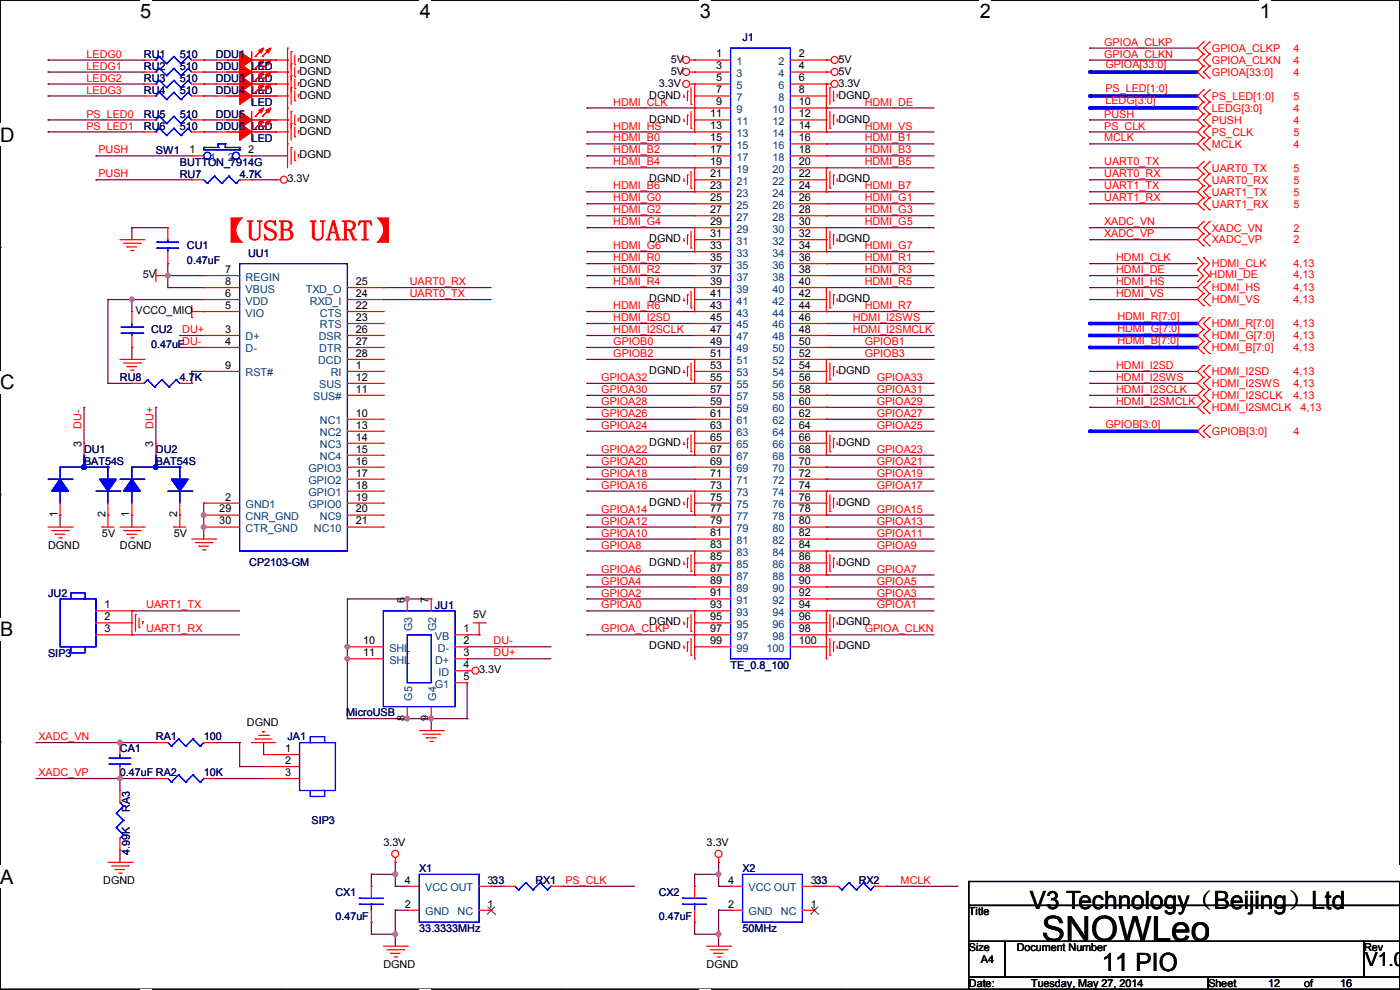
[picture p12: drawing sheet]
<svg xmlns="http://www.w3.org/2000/svg" width="297mm" height="210mm" viewBox="0 0 297 210" stroke-linecap="round" stroke-linejoin="round" font-family="sans-serif">
<defs><g id="words">
<text font-size="7.4" x="221" y="199.7">SNOWLeo</text>
<text font-size="6.1" fill="#f00" x="45.8" y="51">【USB UART】</text>
<g font-size="5.3">
<text x="218.5" y="192.8">V3 Technology（Beijing）Ltd</text>
<text x="233.7" y="206">11 PIO</text>
</g>
<g font-size="4.2">
<text x="29.7" y="3.9">5</text>
<text x="89.1" y="3.9">4</text>
<text x="148.5" y="3.9">3</text>
<text x="207.9" y="3.9">2</text>
<text x="267.3" y="3.9">1</text>
<text x="0" y="30.1">D</text>
<text x="0" y="82.5">C</text>
<text x="0" y="135">B</text>
<text x="0" y="187.4">A</text>
<text x="297" y="187.4">A</text>
</g>
<text font-size="4.1" x="289.6" y="204.9">V1.0</text>
<g font-size="2.3" fill="#000080">
<text x="157.5" y="8.7">J1</text>
<text x="30.5" y="17.4">RU3</text>
<text x="30.5" y="12.3">RU1</text>
<text x="30.5" y="14.8">RU2</text>
<text x="38.1" y="17.4">510</text>
<text x="38.1" y="12.3">510</text>
<text x="38.1" y="14.8">510</text>
<text x="45.8" y="14.8">DDU2</text>
<text x="45.8" y="17.4">DDU3</text>
<text x="45.8" y="12.3">DDU1</text>
<text x="53.4" y="17.4">LED</text>
<text x="53.4" y="14.8">LED</text>
<text x="30.5" y="19.9">RU4</text>
<text x="38.1" y="19.9">510</text>
<text x="45.8" y="19.9">DDU4</text>
<text x="53.4" y="19.9">LED</text>
<text x="53.4" y="22.4">LED</text>
<text x="30.5" y="27.5">RU6</text>
<text x="30.5" y="25">RU5</text>
<text x="38.1" y="27.5">510</text>
<text x="38.1" y="25">510</text>
<text x="45.8" y="25">DDU5</text>
<text x="45.8" y="27.5">DDU6</text>
<text x="53.4" y="27.5">LED</text>
<text x="33.1" y="32.6">SW1</text>
<text x="38.1" y="35.1">BUTTON_7914G</text>
<text x="53.4" y="30.1">LED</text>
<text x="38.1" y="37.7">RU7</text>
<text x="50.8" y="37.7">4.7K</text>
<text x="39.7" y="52.9">CU1</text>
<text x="39.7" y="56">0.47uF</text>
<text x="52.6" y="54.4">UU1</text>
<text x="32" y="70.7">CU2</text>
<text x="32" y="73.7">0.47uFDU-</text>
<text x="25.4" y="80.9">RU8</text>
<text x="38.1" y="80.9">4.7K</text>
<text x="17.8" y="96.1">DU1</text>
<text x="17.8" y="98.6">BAT54S</text>
<text x="33.1" y="96.1">DU2</text>
<text x="33.1" y="98.6">BAT54S</text>
<text x="52.9" y="120">CP2103-GM</text>
<text x="10.2" y="126.6">JU2</text>
<text x="92.2" y="129.1">JU1</text>
<text x="10.2" y="139.3">SIP3</text>
<text x="155" y="141.8">TE_0.8_100</text>
<text x="73.5" y="152">MicroUSB</text>
<text x="25.4" y="159.6">CA1</text>
<text x="33.1" y="157.1">RA1</text>
<text x="43.2" y="157.1">100</text>
<text x="61" y="157.1">JA1</text>
<text x="25.4" y="164.7">0.47uF RA2</text>
<text x="43.2" y="164.7">10K</text>
<text x="27.6" y="172.3" transform="rotate(-90 27.6 172.3)">RA3</text>
<text x="66.1" y="174.8">SIP3</text>
<text x="27.6" y="181.4" transform="rotate(-90 27.6 181.4)">4.99K</text>
<text x="88.9" y="185">X1</text>
<text x="157.5" y="185">X2</text>
<text x="71.2" y="190.1">CX1</text>
<text x="113.6" y="187.5">RX1</text>
<text x="139.8" y="190.1">CX2</text>
<text x="182.2" y="187.5">RX2</text>
<text x="71.2" y="195.2">0.47uF</text>
<text x="88.9" y="197.7">33.3333MHz</text>
<text x="139.8" y="195.2">0.47uF</text>
<text x="157.5" y="197.7">50MHz</text>
</g>
<g font-size="2.3" fill="#f00">
<text x="234.2" y="9.7">GPIOA_CLKP</text>
<text x="257.1" y="11">GPIOA_CLKP</text>
<text x="274.4" y="11">4</text>
<text x="18.3" y="17.3">LEDG2</text>
<text x="18.3" y="14.8">LEDG1</text>
<text x="18.3" y="12.2">LEDG0</text>
<text x="234.2" y="12.2">GPIOA_CLKN</text>
<text x="234.5" y="14.5">GPIOA[33:0]</text>
<text x="257.1" y="16.1">GPIOA[33:0]</text>
<text x="257.1" y="13.5">GPIOA_CLKN</text>
<text x="274.4" y="16.1">4</text>
<text x="274.4" y="13.5">4</text>
<text x="18.3" y="19.9">LEDG3</text>
<text x="130.1" y="22.4">HDMI_CLK</text>
<text x="183.4" y="22.4">HDMI_DE</text>
<text x="234.5" y="19.6">PS_LED[1:0]</text>
<text x="234.5" y="22.1">LEDG[3:0]</text>
<text x="257.1" y="21.2">PS_LED[1:0]</text>
<text x="257.1" y="23.7">LEDG[3:0]</text>
<text x="274.4" y="21.2">5</text>
<text x="274.4" y="23.7">4</text>
<text x="18.3" y="24.9">PS_LED0</text>
<text x="18.3" y="27.5">PS_LED1</text>
<text x="130.1" y="27.5">HDMI_HS</text>
<text x="183.4" y="27.5">HDMI_VS</text>
<text x="234.2" y="24.9">PUSH</text>
<text x="234.2" y="27.5">PS_CLK</text>
<text x="257.1" y="26.2">PUSH</text>
<text x="257.1" y="28.8">PS_CLK</text>
<text x="274.4" y="26.2">4</text>
<text x="274.4" y="28.8">5</text>
<text x="20.9" y="32.6">PUSH</text>
<text x="130.1" y="35.1">HDMI_B4</text>
<text x="130.1" y="32.6">HDMI_B2</text>
<text x="130.1" y="30">HDMI_B0</text>
<text x="183.4" y="30">HDMI_B1</text>
<text x="183.4" y="32.6">HDMI_B3</text>
<text x="183.4" y="35.1">HDMI_B5</text>
<text x="234.2" y="35.1">UART0_TX</text>
<text x="234.2" y="30">MCLK</text>
<text x="257.1" y="31.3">MCLK</text>
<text x="274.4" y="31.3">4</text>
<text x="20.9" y="37.6">PUSH</text>
<text x="130.1" y="40.2">HDMI_B6</text>
<text x="183.4" y="40.2">HDMI_B7</text>
<text x="234.2" y="37.6">UART0_RX</text>
<text x="234.2" y="40.2">UART1_TX</text>
<text x="257.1" y="38.9">UART0_RX</text>
<text x="257.1" y="36.4">UART0_TX</text>
<text x="257.1" y="41.5">UART1_TX</text>
<text x="274.4" y="38.9">5</text>
<text x="274.4" y="36.4">5</text>
<text x="274.4" y="41.5">5</text>
<text x="130.1" y="42.7">HDMI_G0</text>
<text x="130.1" y="45.3">HDMI_G2</text>
<text x="130.1" y="47.8">HDMI_G4</text>
<text x="183.4" y="42.7">HDMI_G1</text>
<text x="183.4" y="45.3">HDMI_G3</text>
<text x="183.4" y="47.8">HDMI_G5</text>
<text x="234.2" y="47.8">XADC_VN</text>
<text x="234.2" y="42.7">UART1_RX</text>
<text x="257.1" y="44">UART1_RX</text>
<text x="274.4" y="44">5</text>
<text x="130.1" y="52.9">HDMI_G6</text>
<text x="183.4" y="52.9">HDMI_G7</text>
<text x="234.2" y="50.3">XADC_VP</text>
<text x="257.1" y="49.1">XADC_VN</text>
<text x="257.1" y="51.6">XADC_VP</text>
<text x="274.4" y="49.1">2</text>
<text x="274.4" y="51.6">2</text>
<text x="130.1" y="55.4">HDMI_R0</text>
<text x="130.1" y="58">HDMI_R2</text>
<text x="183.4" y="55.4">HDMI_R1</text>
<text x="183.4" y="58">HDMI_R3</text>
<text x="236.8" y="55.4">HDMI_CLK</text>
<text x="236.8" y="58">HDMI_DE</text>
<text x="256.6" y="59">HDMI_DE</text>
<text x="257.1" y="56.7">HDMI_CLK</text>
<text x="274.4" y="56.7">4,13</text>
<text x="274.4" y="59">4,13</text>
<text x="86.9" y="60.5">UART0_RX</text>
<text x="86.9" y="63">UART0_TX</text>
<text x="130.1" y="65.6">HDMI_R6</text>
<text x="130.1" y="60.5">HDMI_R4</text>
<text x="183.4" y="60.5">HDMI_R5</text>
<text x="183.4" y="65.6">HDMI_R7</text>
<text x="236.8" y="63">HDMI_VS</text>
<text x="236.8" y="60.5">HDMI_HS</text>
<text x="257.1" y="64.3">HDMI_VS</text>
<text x="257.1" y="61.8">HDMI_HS</text>
<text x="274.4" y="64.3">4,13</text>
<text x="274.4" y="61.8">4,13</text>
<text x="38.7" y="70.7">DU+</text>
<text x="130.1" y="70.7">HDMI_I2SCLK</text>
<text x="130.1" y="68.1">HDMI_I2SD</text>
<text x="180.9" y="68.1">HDMI_I2SWS</text>
<text x="180.9" y="70.7">HDMI_I2SMCLK</text>
<text x="237" y="70.4">HDMI_G[7:0]</text>
<text x="237" y="67.9">HDMI_R[7:0]</text>
<text x="257.1" y="69.4">HDMI_R[7:0]</text>
<text x="257.1" y="72">HDMI_G[7:0]</text>
<text x="274.4" y="69.4">4,13</text>
<text x="274.4" y="72">4,13</text>
<text x="130.1" y="73.2">GPIOB0</text>
<text x="130.1" y="75.7">GPIOB2</text>
<text x="183.4" y="75.7">GPIOB3</text>
<text x="183.4" y="73.2">GPIOB1</text>
<text x="237" y="72.9">HDMI_B[7:0]</text>
<text x="257.1" y="74.5">HDMI_B[7:0]</text>
<text x="274.4" y="74.5">4,13</text>
<text x="127.6" y="83.4">GPIOA30</text>
<text x="127.6" y="80.8">GPIOA32</text>
<text x="186" y="83.4">GPIOA31</text>
<text x="186" y="80.8">GPIOA33</text>
<text x="236.8" y="78.3">HDMI_I2SD</text>
<text x="236.8" y="80.8">HDMI_I2SWS</text>
<text x="236.8" y="83.4">HDMI_I2SCLK</text>
<text x="257.1" y="82.1">HDMI_I2SWS</text>
<text x="257.1" y="79.6">HDMI_I2SD</text>
<text x="274.4" y="82.1">4,13</text>
<text x="274.4" y="79.6">4,13</text>
<text x="127.6" y="88.4">GPIOA26</text>
<text x="127.6" y="85.9">GPIOA28</text>
<text x="186" y="85.9">GPIOA29</text>
<text x="186" y="88.4">GPIOA27</text>
<text x="236.8" y="85.9">HDMI_I2SMCLK</text>
<text x="257.1" y="84.7">HDMI_I2SCLK</text>
<text x="257.1" y="87.2">HDMI_I2SMCLK</text>
<text x="274.4" y="84.7">4,13</text>
<text x="275.9" y="87.2">4,13</text>
<text x="17.3" y="91" transform="rotate(-90 17.3 91)">DU-</text>
<text x="32.6" y="91" transform="rotate(-90 32.6 91)">DU+</text>
<text x="127.6" y="91">GPIOA24</text>
<text x="186" y="91">GPIOA25</text>
<text x="234.5" y="90.7">GPIOB[3:0]</text>
<text x="257.1" y="92.3">GPIOB[3:0]</text>
<text x="274.4" y="92.3">4</text>
<text x="127.6" y="96.1">GPIOA22</text>
<text x="127.6" y="101.1">GPIOA18</text>
<text x="127.6" y="98.6">GPIOA20</text>
<text x="186" y="98.6">GPIOA21</text>
<text x="186" y="101.1">GPIOA19</text>
<text x="186" y="96.1">GPIOA23</text>
<text x="127.6" y="103.7">GPIOA16</text>
<text x="186" y="103.7">GPIOA17</text>
<text x="127.6" y="113.8">GPIOA10</text>
<text x="127.6" y="111.3">GPIOA12</text>
<text x="127.6" y="108.8">GPIOA14</text>
<text x="186" y="111.3">GPIOA13</text>
<text x="186" y="113.8">GPIOA11</text>
<text x="186" y="108.8">GPIOA15</text>
<text x="127.6" y="116.4">GPIOA8</text>
<text x="186" y="116.4">GPIOA9</text>
<text x="127.6" y="124">GPIOA4</text>
<text x="127.6" y="121.5">GPIOA6</text>
<text x="186" y="121.5">GPIOA7</text>
<text x="186" y="124">GPIOA5</text>
<text x="31" y="129.1">UART1_TX</text>
<text x="127.6" y="129.1">GPIOA0</text>
<text x="127.6" y="126.5">GPIOA2</text>
<text x="186" y="129.1">GPIOA1</text>
<text x="186" y="126.5">GPIOA3</text>
<text x="31" y="134.2">UART1_RX</text>
<text x="104.7" y="136.7">DU-</text>
<text x="127.6" y="134.2">GPIOA_CLKP</text>
<text x="183.4" y="134.2">GPIOA_CLKN</text>
<text x="104.7" y="139.2">DU+</text>
<text x="8.2" y="157">XADC_VN</text>
<text x="8.2" y="164.6">XADC_VP</text>
<text x="119.9" y="187.5">PS_CLK</text>
<text x="191.1" y="187.5">MCLK</text>
</g>
<g font-size="2.3">
<text x="63.5" y="15.8">DGND</text>
<text x="63.5" y="13.3">DGND</text>
<text x="142.3" y="13.3">5V</text>
<text x="142.3" y="15.8">5V</text>
<text x="151.9" y="12.2">1</text>
<text x="151.9" y="14.7">3</text>
<text x="151.9" y="17.3">5</text>
<text x="169.5" y="12.2">2</text>
<text x="169.5" y="14.7">4</text>
<text x="169.5" y="17.3">6</text>
<text x="177.9" y="15.8">5V</text>
<text x="177.9" y="13.3">5V</text>
<text x="63.5" y="18.4">DGND</text>
<text x="63.5" y="20.9">DGND</text>
<text x="137.7" y="20.9">DGND</text>
<text x="139.8" y="18.4">3.3V</text>
<text x="151.9" y="19.8">7</text>
<text x="151.9" y="22.4">9</text>
<text x="169.5" y="19.8">8</text>
<text x="169.5" y="22.4">10</text>
<text x="177.9" y="18.4">3.3V</text>
<text x="177.9" y="20.9">DGND</text>
<text x="63.5" y="26">DGND</text>
<text x="63.5" y="28.5">DGND</text>
<text x="137.7" y="26">DGND</text>
<text x="150.7" y="24.9">11</text>
<text x="150.7" y="27.4">13</text>
<text x="150.7" y="30">15</text>
<text x="169.5" y="24.9">12</text>
<text x="169.5" y="27.4">14</text>
<text x="169.5" y="30">16</text>
<text x="177.9" y="26">DGND</text>
<text x="40.2" y="32.5">1</text>
<text x="52.6" y="32.5">2</text>
<text x="63.5" y="33.6">DGND</text>
<text x="150.7" y="32.5">17</text>
<text x="150.7" y="35.1">19</text>
<text x="169.5" y="32.5">18</text>
<text x="169.5" y="35.1">20</text>
<text x="61" y="38.7">3.3V</text>
<text x="137.7" y="38.7">DGND</text>
<text x="150.7" y="37.6">21</text>
<text x="150.7" y="40.1">23</text>
<text x="169.5" y="37.6">22</text>
<text x="169.5" y="40.1">24</text>
<text x="177.9" y="38.7">DGND</text>
<text x="150.7" y="42.7">25</text>
<text x="150.7" y="45.2">27</text>
<text x="150.7" y="47.8">29</text>
<text x="169.5" y="42.7">26</text>
<text x="169.5" y="45.2">28</text>
<text x="169.5" y="47.8">30</text>
<text x="137.7" y="51.4">DGND</text>
<text x="150.7" y="50.3">31</text>
<text x="150.7" y="52.8">33</text>
<text x="169.5" y="50.3">32</text>
<text x="169.5" y="52.8">34</text>
<text x="177.9" y="51.4">DGND</text>
<text x="30.3" y="59">5V</text>
<text x="47.8" y="57.9">7</text>
<text x="150.7" y="55.4">35</text>
<text x="150.7" y="57.9">37</text>
<text x="169.5" y="55.4">36</text>
<text x="169.5" y="57.9">38</text>
<text x="47.8" y="63">6</text>
<text x="47.8" y="60.5">8</text>
<text x="47.8" y="65.5">5</text>
<text x="75.5" y="60.5">25</text>
<text x="75.5" y="63">24</text>
<text x="75.5" y="65.5">22</text>
<text x="137.7" y="64.1">DGND</text>
<text x="150.7" y="60.5">39</text>
<text x="150.7" y="63">41</text>
<text x="150.7" y="65.5">43</text>
<text x="169.5" y="60.5">40</text>
<text x="169.5" y="63">42</text>
<text x="169.5" y="65.5">44</text>
<text x="177.9" y="64.1">DGND</text>
<text x="28.7" y="66.6">VCCO_MIO</text>
<text x="47.8" y="70.6">3</text>
<text x="75.5" y="68.1">23</text>
<text x="75.5" y="70.6">26</text>
<text x="150.7" y="68.1">45</text>
<text x="150.7" y="70.6">47</text>
<text x="169.5" y="68.1">46</text>
<text x="169.5" y="70.6">48</text>
<text x="47.8" y="73.2">4</text>
<text x="75.5" y="73.2">27</text>
<text x="75.5" y="75.7">28</text>
<text x="150.7" y="73.2">49</text>
<text x="150.7" y="75.7">51</text>
<text x="169.5" y="73.2">50</text>
<text x="169.5" y="75.7">52</text>
<text x="47.8" y="78.2">9</text>
<text x="75.5" y="78.2">1</text>
<text x="75.5" y="80.8">12</text>
<text x="75.5" y="83.3">11</text>
<text x="137.7" y="79.3">DGND</text>
<text x="150.7" y="78.2">53</text>
<text x="150.7" y="80.8">55</text>
<text x="150.7" y="83.3">57</text>
<text x="169.5" y="78.2">54</text>
<text x="169.5" y="80.8">56</text>
<text x="169.5" y="83.3">58</text>
<text x="177.9" y="79.3">DGND</text>
<text x="75.5" y="88.4">10</text>
<text x="150.7" y="85.9">59</text>
<text x="150.7" y="88.4">61</text>
<text x="169.5" y="85.9">60</text>
<text x="169.5" y="88.4">62</text>
<text x="17.3" y="94.8" transform="rotate(-90 17.3 94.8)">3</text>
<text x="32.5" y="94.8" transform="rotate(-90 32.5 94.8)">3</text>
<text x="75.5" y="90.9">13</text>
<text x="75.5" y="93.5">14</text>
<text x="137.7" y="94.6">DGND</text>
<text x="150.7" y="90.9">63</text>
<text x="150.7" y="93.5">65</text>
<text x="169.5" y="90.9">64</text>
<text x="169.5" y="93.5">66</text>
<text x="177.9" y="94.6">DGND</text>
<text x="75.5" y="96">15</text>
<text x="75.5" y="98.6">16</text>
<text x="75.5" y="101.1">17</text>
<text x="150.7" y="96">67</text>
<text x="150.7" y="98.6">69</text>
<text x="150.7" y="101.1">71</text>
<text x="169.5" y="96">68</text>
<text x="169.5" y="98.6">70</text>
<text x="169.5" y="101.1">72</text>
<text x="47.8" y="106.2">2</text>
<text x="75.5" y="103.6">18</text>
<text x="75.5" y="106.2">19</text>
<text x="137.7" y="107.3">DGND</text>
<text x="150.7" y="103.6">73</text>
<text x="150.7" y="106.2">75</text>
<text x="169.5" y="103.6">74</text>
<text x="169.5" y="106.2">76</text>
<text x="177.9" y="107.3">DGND</text>
<text x="12.2" y="109.8" transform="rotate(-90 12.2 109.8)">1</text>
<text x="21.6" y="113.9">5V</text>
<text x="22.4" y="109.8" transform="rotate(-90 22.4 109.8)">2</text>
<text x="27.4" y="109.8" transform="rotate(-90 27.4 109.8)">1</text>
<text x="36.9" y="113.9">5V</text>
<text x="37.6" y="109.8" transform="rotate(-90 37.6 109.8)">2</text>
<text x="46.5" y="111.3">30</text>
<text x="46.5" y="108.7">29</text>
<text x="75.5" y="108.7">20</text>
<text x="75.5" y="111.3">21</text>
<text x="150.7" y="108.7">77</text>
<text x="150.7" y="111.3">79</text>
<text x="150.7" y="113.8">81</text>
<text x="169.5" y="108.7">78</text>
<text x="169.5" y="111.3">80</text>
<text x="169.5" y="113.8">82</text>
<text x="10.2" y="116.4">DGND</text>
<text x="25.4" y="116.4">DGND</text>
<text x="137.7" y="120">DGND</text>
<text x="150.7" y="116.3">83</text>
<text x="150.7" y="118.9">85</text>
<text x="169.5" y="116.3">84</text>
<text x="169.5" y="118.9">86</text>
<text x="177.9" y="120">DGND</text>
<text x="150.7" y="121.4">87</text>
<text x="150.7" y="124">89</text>
<text x="169.5" y="121.4">88</text>
<text x="169.5" y="124">90</text>
<text x="22.1" y="129">1</text>
<text x="22.1" y="131.6">2</text>
<text x="85.9" y="127.8" transform="rotate(-90 85.9 127.8)">6</text>
<text x="90.9" y="127.8" transform="rotate(-90 90.9 127.8)">7</text>
<text x="100.4" y="131.1">5V</text>
<text x="150.7" y="126.5">91</text>
<text x="150.7" y="129">93</text>
<text x="150.7" y="131.6">95</text>
<text x="169.5" y="126.5">92</text>
<text x="169.5" y="129">94</text>
<text x="169.5" y="131.6">96</text>
<text x="22.1" y="134.1">3</text>
<text x="77" y="136.7">10</text>
<text x="98.3" y="136.7">2</text>
<text x="98.3" y="134.1">1</text>
<text x="137.7" y="137.8">DGND</text>
<text x="137.7" y="132.7">DGND</text>
<text x="150.7" y="134.1">97</text>
<text x="150.7" y="136.7">99</text>
<text x="169.5" y="134.1">98</text>
<text x="169.5" y="136.7">100</text>
<text x="177.9" y="137.8">DGND</text>
<text x="177.9" y="132.7">DGND</text>
<text x="77" y="139.2">11</text>
<text x="98.3" y="139.2">3</text>
<text x="98.3" y="141.7">4</text>
<text x="101.6" y="142.8">3.3V</text>
<text x="98.3" y="144.3">5</text>
<text x="52.4" y="154">DGND</text>
<text x="85.9" y="153" transform="rotate(-90 85.9 153)">8</text>
<text x="90.9" y="153" transform="rotate(-90 90.9 153)">9</text>
<text x="60.5" y="159.5">1</text>
<text x="60.5" y="162.1">2</text>
<text x="60.5" y="164.6">3</text>
<text x="81.3" y="179.4">3.3V</text>
<text x="149.9" y="179.4">3.3V</text>
<text x="21.9" y="187.5">DGND</text>
<text x="85.9" y="187.5">4</text>
<text x="103.4" y="187.5">333</text>
<text x="154.5" y="187.5">4</text>
<text x="172" y="187.5">333</text>
<text x="85.9" y="192.5">2</text>
<text x="103.4" y="192.5">1</text>
<text x="154.5" y="192.5">2</text>
<text x="172" y="192.5">1</text>
<text x="205.5" y="194.1">Title</text>
<text x="205.5" y="201.8">Size</text>
<text x="215.7" y="201.8">Document Number</text>
<text x="289.4" y="201.8">Rev</text>
<text x="81.3" y="205.3">DGND</text>
<text x="149.9" y="205.3">DGND</text>
<text x="205.5" y="209.4">Date:</text>
<text x="208.1" y="204.3">A4</text>
<text x="218.7" y="209.4">Tuesday, May 27, 2014</text>
<text x="256.3" y="209.4">Sheet</text>
<text x="269" y="209.4">12</text>
<text x="276.7" y="209.4">of</text>
<text x="284.3" y="209.4">16</text>
</g>
<g font-size="2.3" fill="#004080">
<text x="156.3" y="13.8">1</text>
<text x="156.3" y="16.3">3</text>
<text x="165.2" y="13.8">2</text>
<text x="165.2" y="16.3">4</text>
<text x="156.3" y="18.9">5</text>
<text x="156.3" y="21.4">7</text>
<text x="156.3" y="24">9</text>
<text x="163.9" y="24">10</text>
<text x="165.2" y="18.9">6</text>
<text x="165.2" y="21.4">8</text>
<text x="156.3" y="26.5">11</text>
<text x="156.3" y="29">13</text>
<text x="163.9" y="26.5">12</text>
<text x="163.9" y="29">14</text>
<text x="44.5" y="34.1">1</text>
<text x="48.3" y="34.1">2</text>
<text x="156.3" y="31.6">15</text>
<text x="156.3" y="34.1">17</text>
<text x="163.9" y="31.6">16</text>
<text x="163.9" y="34.1">18</text>
<text x="156.3" y="36.7">19</text>
<text x="156.3" y="39.2">21</text>
<text x="156.3" y="41.7">23</text>
<text x="163.9" y="36.7">20</text>
<text x="163.9" y="39.2">22</text>
<text x="163.9" y="41.7">24</text>
<text x="156.3" y="44.3">25</text>
<text x="156.3" y="46.8">27</text>
<text x="163.9" y="44.3">26</text>
<text x="163.9" y="46.8">28</text>
<text x="156.3" y="49.4">29</text>
<text x="156.3" y="51.9">31</text>
<text x="163.9" y="49.4">30</text>
<text x="163.9" y="51.9">32</text>
<text x="52.1" y="59.5">REGIN</text>
<text x="156.3" y="54.4">33</text>
<text x="156.3" y="57">35</text>
<text x="156.3" y="59.5">37</text>
<text x="163.9" y="54.4">34</text>
<text x="163.9" y="57">36</text>
<text x="163.9" y="59.5">38</text>
<text x="52.1" y="64.6">VDD</text>
<text x="52.1" y="62.1">VBUS</text>
<text x="64.9" y="62.1">TXD_O</text>
<text x="65.7" y="64.6">RXD_I</text>
<text x="156.3" y="62.1">39</text>
<text x="156.3" y="64.6">41</text>
<text x="163.9" y="62.1">40</text>
<text x="163.9" y="64.6">42</text>
<text x="52.1" y="67.1">VIO</text>
<text x="67.9" y="67.1">CTS</text>
<text x="67.9" y="69.7">RTS</text>
<text x="156.3" y="67.1">43</text>
<text x="156.3" y="69.7">45</text>
<text x="163.9" y="67.1">44</text>
<text x="163.9" y="69.7">46</text>
<text x="52.1" y="72.2">D+</text>
<text x="52.1" y="74.8">D-</text>
<text x="67.5" y="77.3">DCD</text>
<text x="67.6" y="72.2">DSR</text>
<text x="67.7" y="74.8">DTR</text>
<text x="156.3" y="72.2">47</text>
<text x="156.3" y="74.8">49</text>
<text x="156.3" y="77.3">51</text>
<text x="163.9" y="72.2">48</text>
<text x="163.9" y="74.8">50</text>
<text x="163.9" y="77.3">52</text>
<text x="52.1" y="79.8">RST#</text>
<text x="67.7" y="82.4">SUS</text>
<text x="70.1" y="79.8">RI</text>
<text x="156.3" y="79.8">53</text>
<text x="156.3" y="82.4">55</text>
<text x="163.9" y="79.8">54</text>
<text x="163.9" y="82.4">56</text>
<text x="66.5" y="84.9">SUS#</text>
<text x="156.3" y="84.9">57</text>
<text x="156.3" y="87.5">59</text>
<text x="163.9" y="84.9">58</text>
<text x="163.9" y="87.5">60</text>
<text x="67.9" y="92.5">NC2</text>
<text x="67.9" y="95.1">NC3</text>
<text x="67.9" y="90">NC1</text>
<text x="156.3" y="90">61</text>
<text x="156.3" y="92.5">63</text>
<text x="156.3" y="95.1">65</text>
<text x="163.9" y="90">62</text>
<text x="163.9" y="92.5">64</text>
<text x="163.9" y="95.1">66</text>
<text x="65.5" y="100.2">GPIO3</text>
<text x="67.9" y="97.6">NC4</text>
<text x="156.3" y="97.6">67</text>
<text x="156.3" y="100.2">69</text>
<text x="163.9" y="97.6">68</text>
<text x="163.9" y="100.2">70</text>
<text x="52.1" y="107.8">GND1</text>
<text x="65.5" y="102.7">GPIO2</text>
<text x="65.5" y="105.2">GPIO1</text>
<text x="65.5" y="107.8">GPIO0</text>
<text x="156.3" y="102.7">71</text>
<text x="156.3" y="105.2">73</text>
<text x="156.3" y="107.8">75</text>
<text x="163.9" y="102.7">72</text>
<text x="163.9" y="105.2">74</text>
<text x="163.9" y="107.8">76</text>
<text x="52.1" y="112.9">CTR_GND</text>
<text x="52.1" y="110.3">CNR_GND</text>
<text x="66.6" y="112.9">NC10</text>
<text x="67.9" y="110.3">NC9</text>
<text x="156.3" y="110.3">77</text>
<text x="156.3" y="112.9">79</text>
<text x="163.9" y="110.3">78</text>
<text x="163.9" y="112.9">80</text>
<text x="156.3" y="115.4">81</text>
<text x="156.3" y="117.9">83</text>
<text x="163.9" y="115.4">82</text>
<text x="163.9" y="117.9">84</text>
<text x="156.3" y="120.5">85</text>
<text x="156.3" y="123">87</text>
<text x="156.3" y="125.6">89</text>
<text x="163.9" y="120.5">86</text>
<text x="163.9" y="123">88</text>
<text x="163.9" y="125.6">90</text>
<text x="156.3" y="128.1">91</text>
<text x="156.3" y="130.6">93</text>
<text x="163.9" y="128.1">92</text>
<text x="163.9" y="130.6">94</text>
<text x="87.5" y="133.9" transform="rotate(-90 87.5 133.9)">G3</text>
<text x="92.2" y="135.7">VB</text>
<text x="92.5" y="133.9" transform="rotate(-90 92.5 133.9)">G2</text>
<text x="156.3" y="133.2">95</text>
<text x="156.3" y="135.7">97</text>
<text x="163.9" y="133.2">96</text>
<text x="163.9" y="135.7">98</text>
<text x="82.6" y="138.3">SHL</text>
<text x="82.6" y="140.8">SHL</text>
<text x="92.3" y="140.8">D+</text>
<text x="92.9" y="138.3">D-</text>
<text x="93" y="143.3">ID</text>
<text x="156.3" y="138.3">99</text>
<text x="162.6" y="138.3">100</text>
<text x="87.5" y="148.6" transform="rotate(-90 87.5 148.6)">G5</text>
<text x="92.2" y="145.9">G1</text>
<text x="92.5" y="148.6" transform="rotate(-90 92.5 148.6)">G4</text>
<text x="90.2" y="189.1">VCC OUT</text>
<text x="158.8" y="189.1">VCC OUT</text>
<text x="90.2" y="194.1">GND</text>
<text x="97.1" y="194.1">NC</text>
<text x="158.8" y="194.1">GND</text>
<text x="165.7" y="194.1">NC</text>
</g>
</g></defs>
<path d="M0 0h297v209.8h-297z" fill="none" stroke="#000" stroke-width=".25"/>
<g fill="#fff">
<path d="M29.7 0h2.4v4.8h-2.4z"/>
<path d="M29.7 209.8h2.4v.2h-2.4z"/>
</g>
<path d="M59.4 0h.1M59.4 209.8h.1" fill="none" stroke="#000" stroke-width=".25"/>
<g fill="#fff">
<path d="M89.1 0h2.3v4.8h-2.3z"/>
<path d="M89.1 209.8h2.3v.2h-2.3z"/>
</g>
<path d="M118.8 0h.1M118.8 209.8h.1" fill="none" stroke="#000" stroke-width=".25"/>
<g fill="#fff">
<path d="M148.5 0h2.3v4.8h-2.3z"/>
<path d="M148.5 209.8h2.3v.2h-2.3z"/>
</g>
<path d="M178.2 0h.1M178.2 209.8h.1" fill="none" stroke="#000" stroke-width=".25"/>
<g fill="#fff">
<path d="M207.9 0h2.3v4.8h-2.3z"/>
<path d="M207.9 209.8h2.3v.2h-2.3z"/>
</g>
<path d="M237.6 0h.1M237.6 209.8h.1" fill="none" stroke="#000" stroke-width=".25"/>
<g fill="#fff">
<path d="M267.3 0h2.3v4.8h-2.3z"/>
<path d="M267.3 209.8h2.3v.2h-2.3z"/>
<path d="M0 26.2h3.1v4.8h-3.1z"/>
<path d="M0 78.7h3.1v4.7h-3.1z"/>
</g>
<path d="M0 52.5h.1M297 52.5h.1" fill="none" stroke="#000" stroke-width=".25"/>
<path d="M0 131.1h2.9v4.8h-2.9z" fill="#fff"/>
<path d="M0 104.9h.1M297 104.9h.1" fill="none" stroke="#000" stroke-width=".25"/>
<g fill="#fff">
<path d="M0 183.6h2.9v4.7h-2.9z"/>
<path d="M296.9 183.6h.1v4.7h-.1z"/>
</g>
<path d="M0 157.4h.1M297 157.4h.1" fill="none" stroke="#000" stroke-width=".25"/>
<g fill="none" stroke="#800040" stroke-width=".25">
<path d="M10.2 17.8h.1M10.2 15.3h.1M10.2 12.7h.1M10.2 17.8h20.3M10.2 15.3h20.3M10.2 12.7h20.3M43.2 12.7h.1M43.2 15.3h.1M43.2 17.8h.1M43.2 17.8h2.6M43.2 15.3h2.6M43.2 12.7h2.6"/>
<path d="M10.2 20.4h.1M10.2 25.4h.1M10.2 28h.1M10.2 20.4h20.3M10.2 25.4h20.3M10.2 28h20.3M20.4 33.1h.1M20.4 38.1h.1M20.4 33.1h20.3M20.4 38.1h20.3M43.2 20.4h.1M43.2 25.4h.1"/>
<path d="M43.2 28h.1M43.2 20.4h2.6M43.2 25.4h2.6M43.2 28h2.6M53.4 33.1h.1M53.4 38.1h.1M53.4 33.1h7.6M53.4 38.1h5.1M124.5 35.6h.1M124.5 28h.1M124.5 33.1h.1M124.5 30.5h.1"/>
<path d="M124.5 22.9h.1M124.5 33.1h22.9M124.5 28h22.9M124.5 30.5h22.9M124.5 35.6h22.9M124.5 22.9h22.9M175.3 30.5h.1M175.3 28h.1M175.3 33.1h.1M175.3 35.6h.1M175.3 22.9h.1M175.3 33.1h22.9"/>
<path d="M175.3 28h22.9M175.3 30.5h22.9M175.3 35.6h22.9M175.3 22.9h22.9M28 48.3h.1M28 48.3v2.5M28 48.3h7.6M35.6 55.9h.1M35.6 58.5h.1M35.6 55.9v5.1M35.6 58.5h7.6M124.5 40.7h.1"/>
<path d="M124.5 55.9h.1M124.5 53.4h.1M124.5 58.5h.1M124.5 43.2h.1M124.5 45.8h.1M124.5 48.3h.1M124.5 58.5h22.9M124.5 48.3h22.9M124.5 53.4h22.9M124.5 55.9h22.9M124.5 40.7h22.9M124.5 43.2h22.9"/>
<path d="M124.5 45.8h22.9M175.3 53.4h.1M175.3 55.9h.1M175.3 58.5h.1M175.3 40.7h.1M175.3 43.2h.1M175.3 45.8h.1M175.3 48.3h.1M175.3 58.5h22.9M175.3 48.3h22.9M175.3 53.4h22.9M175.3 55.9h22.9"/>
<path d="M175.3 40.7h22.9M175.3 43.2h22.9M175.3 45.8h22.9M22.9 63.5h.1M22.9 63.5h20.3M22.9 63.5v17.8M28 63.5h.1M28 73.7h.1M28 63.5v2.6M28 73.7v2.5M35.6 61h.1M35.6 61h7.6"/>
<path d="M38.1 71.2h.1M38.1 73.7h.1M38.1 71.2h5.1M38.1 73.7h5.1M40.7 78.8h.1M40.7 78.8h2.5M40.7 78.8v2.5M81.3 61h.1M81.3 63.5h.1M81.3 63.5h22.9M81.3 61h22.9M124.5 73.7h.1"/>
<path d="M124.5 71.2h.1M124.5 66.1h.1M124.5 68.6h.1M124.5 76.2h.1M124.5 61h.1M124.5 61h22.9M124.5 71.2h22.9M124.5 73.7h22.9M124.5 66.1h22.9M124.5 68.6h22.9M124.5 76.2h22.9M175.3 61h.1"/>
<path d="M175.3 68.6h.1M175.3 76.2h.1M175.3 66.1h.1M175.3 71.2h.1M175.3 73.7h.1M175.3 61h22.9M175.3 71.2h22.9M175.3 73.7h22.9M175.3 66.1h22.9M175.3 68.6h22.9M175.3 76.2h22.9M231.2 63.5h.1"/>
<path d="M231.2 61h.1M231.2 78.8h.1M231.2 63.5h22.8M231.2 61h22.8M231.2 78.8h22.8M17.8 86.4h.1M17.8 86.4v7.6M22.9 81.3h.1M22.9 81.3h5.1M33.1 86.4h.1M33.1 86.4v7.6M124.5 96.6h.1"/>
<path d="M124.5 83.9h.1M124.5 91.5h.1M124.5 88.9h.1M124.5 99.1h.1M124.5 86.4h.1M124.5 81.3h.1M124.5 81.3h22.9M124.5 83.9h22.9M124.5 96.6h22.9M124.5 99.1h22.9M124.5 86.4h22.9M124.5 91.5h22.9"/>
<path d="M124.5 88.9h22.9M175.3 83.9h.1M175.3 99.1h.1M175.3 86.4h.1M175.3 88.9h.1M175.3 91.5h.1M175.3 81.3h.1M175.3 96.6h.1M175.3 81.3h22.9M175.3 83.9h22.9M175.3 96.6h22.9M175.3 99.1h22.9"/>
<path d="M175.3 86.4h22.9M175.3 91.5h22.9M175.3 88.9h22.9M231.2 86.4h.1M231.2 81.3h.1M231.2 83.9h.1M231.2 81.3h22.8M231.2 83.9h22.8M231.2 86.4h22.8M12.7 109.3h.1M12.7 109.3v2.5M28 109.3h.1"/>
<path d="M28 109.3v2.5M43.2 106.7h.1M43.2 109.3h.1M43.2 111.8h.1M43.2 106.7v7.6M124.5 116.9h.1M124.5 104.2h.1M124.5 114.3h.1M124.5 101.6h.1M124.5 111.8h.1M124.5 109.3h.1M124.5 116.9h22.9"/>
<path d="M124.5 104.2h22.9M124.5 111.8h22.9M124.5 114.3h22.9M124.5 101.6h22.9M124.5 109.3h22.9M175.3 111.8h.1M175.3 101.6h.1M175.3 114.3h.1M175.3 104.2h.1M175.3 116.9h.1M175.3 109.3h.1M175.3 116.9h22.9"/>
<path d="M175.3 104.2h22.9M175.3 111.8h22.9M175.3 114.3h22.9M175.3 101.6h22.9M175.3 109.3h22.9M28 129.6h.1M28 134.7h.1M28 129.6h22.8M28 134.7h22.8M73.7 127h.1M73.7 137.2h.1M73.7 139.7h.1"/>
<path d="M73.7 127h17.8M73.7 127v25.4M86.4 127h.1M99.1 139.7h.1M99.1 137.2h.1M99.1 134.7h2.5M99.1 139.7h17.8M99.1 137.2h17.8M101.6 134.7h.1M124.5 124.5h.1M124.5 122h.1M124.5 129.6h.1"/>
<path d="M124.5 127h.1M124.5 134.7h.1M124.5 129.6h22.9M124.5 134.7h22.9M124.5 127h22.9M124.5 122h22.9M124.5 124.5h22.9M175.3 122h.1M175.3 129.6h.1M175.3 134.7h.1M175.3 124.5h.1M175.3 127h.1"/>
<path d="M175.3 129.6h22.9M175.3 134.7h22.9M175.3 127h22.9M175.3 122h22.9M175.3 124.5h22.9M7.7 157.5h.1M7.7 157.5h25.4M25.4 157.5h.1M45.8 157.5h.1M45.8 157.5h5M50.8 157.5h.1M50.8 157.5v5.1"/>
<path d="M55.9 157.5h.1M55.9 157.5v2.6M73.7 152.4h.1M73.7 152.4h25.4M86.4 152.4h.1M91.5 152.4h.1M91.5 152.4v2.6M99.1 152.4h.1M99.1 144.8v7.6M7.7 165.1h.1M7.7 165.1h25.4M25.4 165.1h.1"/>
<path d="M25.4 165.1v2.6M45.8 165.1h.1M45.8 165.1h10.1M50.8 162.6h.1M50.8 162.6h5.1M25.4 180.4h.1M25.4 180.4v2.5M78.8 195.6h.1M78.8 185.5h.1M78.8 185.5h5.1M78.8 195.6v2.6h5.1M78.8 185.5v2.5"/>
<path d="M83.9 198.2h.1M83.9 185.5h.1M83.9 193.1h.1M83.9 188h.1M83.9 182.9h.1M83.9 188h2.5M83.9 193.1h2.5M83.9 182.9v5.1M83.9 193.1v7.6M104.2 188h.1M104.2 188h2.5M119.4 188h.1"/>
<path d="M119.4 188h15.3M147.4 195.6h.1M147.4 185.5h.1M147.4 185.5v2.5M147.4 195.6v2.6h5M147.4 185.5h5M152.4 198.2h.1M152.4 185.5h.1M152.4 193.1h.1M152.4 188h.1M152.4 182.9h.1M152.4 188h2.6"/>
<path d="M152.4 182.9v5.1M152.4 193.1v7.6M152.4 193.1h2.6M172.8 188h.1M172.8 188h2.5M188 188h.1M188 188h15.2"/>
</g>
<g fill="#f0f" stroke="#f0f" stroke-width=".25">
<circle cx="152.4" cy="198.1" r=".49"/>
<circle cx="152.4" cy="185.4" r=".49"/>
<circle cx="83.8" cy="198.1" r=".49"/>
<circle cx="83.8" cy="185.4" r=".49"/>
<circle cx="28" cy="63.5" r=".49"/>
<circle cx="35.6" cy="58.4" r=".49"/>
<circle cx="43.2" cy="109.2" r=".49"/>
<circle cx="43.2" cy="111.8" r=".49"/>
<circle cx="25.4" cy="157.5" r=".49"/>
<circle cx="25.4" cy="165.1" r=".49"/>
<circle cx="86.4" cy="127" r=".49"/>
<circle cx="73.7" cy="137.2" r=".49"/>
<circle cx="86.4" cy="152.4" r=".49"/>
<circle cx="73.7" cy="139.7" r=".49"/>
<circle cx="91.5" cy="152.4" r=".49"/>
</g>
<path d="M231.2 71.2h22.8" fill="none" stroke="#00f" stroke-width=".76"/>
<circle cx="231.2" cy="71.2" r=".38" fill="#00f"/>
<path d="M231.2 73.7h22.8" fill="none" stroke="#00f" stroke-width=".76"/>
<circle cx="231.2" cy="73.7" r=".38" fill="#00f"/>
<path d="M231.2 55.9h.1M231.2 55.9h22.8" fill="none" stroke="#800040" stroke-width=".25"/>
<path d="M231.2 68.6h22.8" fill="none" stroke="#00f" stroke-width=".76"/>
<circle cx="231.2" cy="68.6" r=".38" fill="#00f"/>
<path d="M231.2 58.5h.1M231.2 58.5h22.8" fill="none" stroke="#800040" stroke-width=".25"/>
<path d="M231.2 91.5h22.8" fill="none" stroke="#00f" stroke-width=".76"/>
<circle cx="231.2" cy="91.5" r=".38" fill="#00f"/>
<path d="M231.2 38.1h.1M231.2 35.6h.1M231.2 38.1h22.8M231.2 35.6h22.8" fill="none" stroke="#800040" stroke-width=".25"/>
<path d="M231.2 15.3h22.8" fill="none" stroke="#00f" stroke-width=".76"/>
<circle cx="231.2" cy="15.3" r=".38" fill="#00f"/>
<path d="M231.2 10.2h.1M231.2 12.7h.1M231.2 10.2h22.8M231.2 12.7h22.8" fill="none" stroke="#800040" stroke-width=".25"/>
<path d="M231.2 20.4h22.8" fill="none" stroke="#00f" stroke-width=".76"/>
<circle cx="231.2" cy="20.4" r=".38" fill="#00f"/>
<path d="M231.2 48.3h.1M231.2 50.8h.1M231.2 48.3h22.8M231.2 50.8h22.8" fill="none" stroke="#800040" stroke-width=".25"/>
<path d="M231.2 22.9h22.8" fill="none" stroke="#00f" stroke-width=".76"/>
<circle cx="231.2" cy="22.9" r=".38" fill="#00f"/>
<path d="M231.2 25.4h.1M231.2 30.5h.1M231.2 28h.1M231.2 25.4h22.8M231.2 30.5h22.8M231.2 28h22.8M231.2 43.2h.1M231.2 40.7h.1M231.2 43.2h22.8M231.2 40.7h22.8" fill="none" stroke="#800040" stroke-width=".25"/>
<g fill="none" stroke="#f00" stroke-width=".25">
<path d="M30.5 17.8h.1M30.5 12.7h.1M30.5 15.3h.1M30.5 15.3h2.6M30.5 12.7h2.6M30.5 17.8h2.6M40.7 15.3h2.5M40.7 12.7h2.5M40.7 17.8h2.5M43.2 17.8h.1M43.2 12.7h.1M43.2 15.3h.1"/>
<path d="M45.8 15.3h.1M45.8 17.8h.1M45.8 12.7h.1M45.8 15.3h5M45.8 12.7h5M45.8 17.8h5M50.8 15.3h.1M50.8 17.8h.1M50.8 12.7h.1M53.4 17.1h.1M53.4 19.6h.1M53.4 14.5h.1"/>
<path d="M53.4 15.3h7.6M53.4 12.7h7.6M53.4 17.8h7.6M53.4 11v11.1M54.1 14.5h.1M54.1 17.1h.1M54.1 19.6h.1M54.1 12h.1M55.7 14.5h.1M55.7 17.1h.1M55.7 19.6h.1M55.7 12h.1"/>
<path d="M55.7 13l-1.6 1.5M55.7 15.5l-1.6 1.6M55.7 18.1l-1.6 1.5M55.7 10.5l-1.6 1.5M57.2 13l-1.5 1.5M57.2 15.5l-1.5 1.6M57.2 18.1l-1.5 1.5M57.2 10.5l-1.5 1.5M58.5 15.3h.1M58.5 17.8h.1M58.5 12.7h.1M61 15.3h.1"/>
<path d="M61 12.7h.1M61 10.2h.1M61 17.8h.1M61 10.2v25.4M61.8 16h.1M61.8 13.5h.1M61.8 11h.1M61.8 18.6h.1M61.8 11v11.1M62.5 18.8h.1M62.5 16.3h.1M62.5 13.8h.1"/>
<path d="M62.5 11.7v2.1M62.5 14.3v2M62.5 16.8v2M62.5 19.3v2.1M63.3 17.6h.1M63.3 15h.1M63.3 12.5h.1M63.3 12.5v.5M63.3 15v.5M63.3 17.6v.5M145.8 19.3h.1M145.8 19.3v2.1"/>
<path d="M146.3 15.3h8.7M146.3 12.7h8.7M146.3 17.8h8.7M146.6 18.6v3.5M147.4 17.8h.1M147.4 12.7h.1M147.4 15.3h.1M147.4 17.8v10.2M167.7 15.3h8.6M167.7 12.7h8.6M167.7 17.8h8.6M175.3 15.3h.1"/>
<path d="M175.3 12.7h.1M175.3 17.8h.1M175.3 17.8v10.2M176.1 18.6h.1M176.1 18.6v3.5M176.8 19.3v2.1M255.3 14h.1M255.3 16.6h.1M255.3 11.5h.1M255.3 8.9h.1M255.3 19.1h.1M255.3 14l-1.3 1.3 1.3 1.3"/>
<path d="M255.3 11.5l-1.3 1.2 1.3 1.3M255.3 8.9l-1.3 1.3 1.3 1.3M255.3 19.1l-1.3 1.3 1.3 1.2M256.6 16.6h.1M256.6 14h.1M256.6 11.5h.1M256.6 8.9h.1M256.6 19.1h.1M256.6 14l-1.3 1.3 1.3 1.3M256.6 11.5l-1.3 1.2 1.3 1.3M256.6 8.9l-1.3 1.3 1.3 1.3M256.6 19.1l-1.3 1.3 1.3 1.2"/>
<path d="M30.5 28h.1M30.5 20.4h.1M30.5 25.4h.1M30.5 25.4h2.6M30.5 28h2.6M30.5 20.4h2.6M40.7 38.1h.1M40.7 33.1h.1M40.7 38.1h2.5M40.7 25.4h2.5M40.7 28h2.5M40.7 20.4h2.5"/>
<path d="M40.7 33.1h2.5M43.2 28h.1M43.2 20.4h.1M43.2 25.4h.1M45.8 25.4h.1M45.8 28h.1M45.8 20.4h.1M45.8 25.4h5M45.8 28h5M45.8 20.4h5M50.8 25.4h.1M50.8 28h.1"/>
<path d="M50.8 20.4h.1M50.8 38.1h2.6M50.8 33.1h2.6M53.4 27.2h.1M53.4 29.8h.1M53.4 22.1h.1M53.4 38.1h.1M53.4 33.1h.1M53.4 23.7v6.1M53.4 25.4h7.6M53.4 28h7.6M53.4 20.4h7.6"/>
<path d="M54.1 24.7h.1M54.1 27.2h.1M55.7 24.7h.1M55.7 27.2h.1M55.7 23.2l-1.6 1.5M55.7 25.7l-1.6 1.5M57.2 23.2l-1.5 1.5M57.2 25.7l-1.5 1.5M58.5 38.1h.1M58.5 25.4h.1M58.5 28h.1M58.5 20.4h.1"/>
<path d="M58.5 38.1h1M61 30.5h.1M61 22.9h.1M61 25.4h.1M61 28h.1M61 20.4h.1M61.8 31.3h.1M61.8 23.7h.1M61.8 26.2h.1M61.8 23.7v6.1M61.8 31.3v3.5M62.5 34.1h.1"/>
<path d="M62.5 21.4h.1M62.5 26.5h.1M62.5 29h.1M62.5 24.4v2.1M62.5 27v2M62.5 32v2.1M63.3 32.8h.1M63.3 20.1h.1M63.3 25.2h.1M63.3 27.7h.1M63.3 20.1v.5M63.3 25.2v.5"/>
<path d="M63.3 27.7v.5M63.3 32.8v.5M145.1 20.6h.1M145.1 38.4h.1M145.1 25.7h.1M145.1 20.1v.5M145.1 25.2v.5M145.1 37.9v.5M145.8 37.1h.1M145.8 24.4h.1M145.8 24.4v2.1M145.8 37.1v2.1"/>
<path d="M146.6 22.1h.1M146.6 39.9h.1M146.6 27.2h.1M146.6 23.7v3.5M146.6 36.4v3.5M147.4 22.9h.1M147.4 28h.1M147.4 20.4h.1M147.4 25.4h.1M147.4 30.5h.1M147.4 33.1h.1M147.4 35.6h.1"/>
<path d="M147.4 38.1h.1M147.4 38.1h7.6M147.4 35.6v5.1M147.4 25.4h7.6M147.4 28h7.6M147.4 20.4h7.6M147.4 22.9h7.6M147.4 30.5h7.6M147.4 33.1h7.6M147.4 35.6h7.6M167.7 38.1h7.6M167.7 25.4h7.6"/>
<path d="M167.7 28h7.6M167.7 20.4h7.6M167.7 22.9h7.6M167.7 30.5h7.6M167.7 33.1h7.6M167.7 35.6h7.6M175.3 28h.1M175.3 20.4h.1M175.3 22.9h.1M175.3 25.4h.1M175.3 30.5h.1M175.3 33.1h.1"/>
<path d="M175.3 35.6h.1M175.3 38.1h.1M175.3 35.6v5.1M176.1 39.9h.1M176.1 27.2h.1M176.1 23.7v3.5M176.1 36.4v3.5M176.8 37.1h.1M176.8 24.4h.1M176.8 21.4h.1M176.8 24.4v2.1M176.8 37.1v2.1"/>
<path d="M177.6 38.4h.1M177.6 25.7h.1M177.6 20.1h.1M177.6 20.1v.5M177.6 25.2v.5M177.6 37.9v.5M255.3 36.9h.1M255.3 39.4h.1M255.3 34.3h.1M255.3 24.2h.1M255.3 26.7h.1M255.3 21.6h.1"/>
<path d="M255.3 29.3h.1M255.3 31.8h.1M255.3 36.9l-1.3 1.2 1.3 1.3M255.3 34.3l-1.3 1.3 1.3 1.3M255.3 24.2l-1.3 1.2 1.3 1.3M255.3 21.6l-1.3 1.3 1.3 1.3M255.3 29.3l-1.3 1.2 1.3 1.3M255.3 26.7l-1.3 1.3 1.3 1.3M255.3 39.4l-1.3 1.3 1.3 1.3M256.6 39.4h.1M256.6 36.9h.1M256.6 34.3h.1"/>
<path d="M256.6 26.7h.1M256.6 24.2h.1M256.6 21.6h.1M256.6 31.8h.1M256.6 29.3h.1M256.6 36.9l-1.3 1.2 1.3 1.3M256.6 34.3l-1.3 1.3 1.3 1.3M256.6 24.2l-1.3 1.2 1.3 1.3M256.6 21.6l-1.3 1.3 1.3 1.3M256.6 29.3l-1.3 1.2 1.3 1.3M256.6 26.7l-1.3 1.3 1.3 1.3M256.6 39.4l-1.3 1.3 1.3 1.3"/>
<path d="M25.4 50.8h5.1M26.2 51.6h3.6M27 52.4h.1M27 52.4h2M27.7 53.1h.5M28.2 53.1h.1M29.8 51.6h.1M30.5 50.8h.1M33.1 57.2h.1M33.1 58.5h2.5M33.1 57.2v2.5M35.6 58.5h.1"/>
<path d="M35.6 48.3h.1M35.6 55.9h.1M35.6 48.3v2.5M35.6 53.4v2.5M43.2 58.5h.1M43.2 58.5h7.6M145.1 51.1h.1M145.1 50.6v.5M145.8 49.8h.1M145.8 49.8v2.1M146.6 52.6h.1M146.6 49.1v3.5"/>
<path d="M147.4 53.4h.1M147.4 40.7h.1M147.4 43.2h.1M147.4 45.8h.1M147.4 48.3h.1M147.4 50.8h.1M147.4 55.9h.1M147.4 58.5h.1M147.4 50.8h7.6M147.4 58.5h7.6M147.4 48.3v5.1M147.4 40.7h7.6"/>
<path d="M147.4 43.2h7.6M147.4 45.8h7.6M147.4 48.3h7.6M147.4 53.4h7.6M147.4 55.9h7.6M167.7 50.8h7.6M167.7 58.5h7.6M167.7 40.7h7.6M167.7 43.2h7.6M167.7 45.8h7.6M167.7 48.3h7.6M167.7 53.4h7.6"/>
<path d="M167.7 55.9h7.6M175.3 53.4h.1M175.3 40.7h.1M175.3 43.2h.1M175.3 45.8h.1M175.3 48.3h.1M175.3 50.8h.1M175.3 55.9h.1M175.3 58.5h.1M175.3 48.3v5.1M176.1 52.6h.1M176.1 49.1v3.5"/>
<path d="M176.8 49.8h.1M176.8 49.8v2.1M177.6 51.1h.1M177.6 50.6v.5M254 54.7h.1M254 57.2h.1M254 59.7h.1M254 54.7l1.3 1.2-1.3 1.3M254 57.2l1.3 1.3-1.3 1.2M255.3 59.7h.1M255.3 54.7h.1M255.3 57.2h.1"/>
<path d="M255.3 47h.1M255.3 49.6h.1M255.3 52.1h.1M255.3 42h.1M255.3 44.5h.1M255.3 57.2l1.3 1.3-2.6 2.5 1.3 1.3M255.3 54.7l1.3 1.2-1.3 1.3M255.3 47l-1.3 1.3 1.3 1.3M255.3 49.6l-1.3 1.2 1.3 1.3M255.3 42l-1.3 1.2 1.3 1.3M256.6 59.7h.1M256.6 49.6h.1"/>
<path d="M256.6 47h.1M256.6 52.1h.1M256.6 42h.1M256.6 44.5h.1M256.6 59.7l-1.3 1.3 1.3 1.3M256.6 47l-1.3 1.3 1.3 1.3M256.6 49.6l-1.3 1.2 1.3 1.3M256.6 42l-1.3 1.2 1.3 1.3M25.4 76.2h5.1M26.2 77h3.6M27 77.8h.1M27 77.8h2"/>
<path d="M27.7 78.5h.5M28 73.7h.1M28 66.1h.1M28 66.1v2.5M28 71.2v2.5M28.2 78.5h.1M29.8 77h.1M30.5 76.2h.1M40.7 67.4h.1M40.7 66.1h10.1M40.7 64.8v2.6M43.2 66.1h.1"/>
<path d="M43.2 63.5h.1M43.2 78.8h.1M43.2 61h.1M43.2 71.2h.1M43.2 73.7h.1M43.2 61h7.6M43.2 63.5h7.6M43.2 71.2h7.6M43.2 73.7h7.6M43.2 78.8h7.6M73.7 76.2h7.6M73.7 66.1h7.6"/>
<path d="M73.7 61h7.6M73.7 63.5h7.6M73.7 68.6h7.6M73.7 71.2h7.6M73.7 73.7h7.6M73.7 78.8h7.6M81.3 61h.1M81.3 63.5h.1M81.3 66.1h.1M81.3 68.6h.1M81.3 71.2h.1M81.3 73.7h.1"/>
<path d="M81.3 76.2h.1M81.3 78.8h.1M145.1 79h.1M145.1 63.8h.1M145.1 63.3v.5M145.1 78.5v.5M145.8 77.8h.1M145.8 62.5h.1M145.8 62.5v2.1M145.8 77.8v2M146.6 65.3h.1M146.6 61.8v3.5"/>
<path d="M146.6 77v3.6M147.4 66.1h.1M147.4 61h.1M147.4 63.5h.1M147.4 68.6h.1M147.4 71.2h.1M147.4 73.7h.1M147.4 76.2h.1M147.4 78.8h.1M147.4 76.2h7.6M147.4 66.1h7.6M147.4 61v5.1"/>
<path d="M147.4 76.2v5.1M147.4 61h7.6M147.4 63.5h7.6M147.4 68.6h7.6M147.4 71.2h7.6M147.4 73.7h7.6M147.4 78.8h7.6M167.7 76.2h7.6M167.7 66.1h7.6M167.7 61h7.6M167.7 63.5h7.6M167.7 68.6h7.6"/>
<path d="M167.7 71.2h7.6M167.7 73.7h7.6M167.7 78.8h7.6M175.3 66.1h.1M175.3 61h.1M175.3 63.5h.1M175.3 68.6h.1M175.3 71.2h.1M175.3 73.7h.1M175.3 76.2h.1M175.3 78.8h.1M175.3 61v5.1"/>
<path d="M175.3 76.2v5.1M176.1 65.3h.1M176.1 61.8v3.5M176.1 77v3.6M176.8 77.8h.1M176.8 62.5h.1M176.8 62.5v2.1M176.8 77.8v2M177.6 79h.1M177.6 63.8h.1M177.6 63.3v.5M177.6 78.5v.5"/>
<path d="M255.3 62.3h.1M255.3 64.8h.1M255.3 67.4h.1M255.3 69.9h.1M255.3 72.4h.1M255.3 75h.1M255.3 77.5h.1M255.3 62.3l-1.3 1.2 1.3 1.3M255.3 67.4l-1.3 1.2 1.3 1.3M255.3 69.9l-1.3 1.3 1.3 1.2M255.3 72.4l-1.3 1.3 1.3 1.3M255.3 77.5l-1.3 1.3 1.3 1.3"/>
<path d="M256.6 64.8h.1M256.6 62.3h.1M256.6 69.9h.1M256.6 67.4h.1M256.6 72.4h.1M256.6 75h.1M256.6 77.5h.1M256.6 62.3l-1.3 1.2 1.3 1.3M256.6 67.4l-1.3 1.2 1.3 1.3M256.6 69.9l-1.3 1.3 1.3 1.2M256.6 72.4l-1.3 1.3 1.3 1.3M256.6 77.5l-1.3 1.3 1.3 1.3"/>
<path d="M17.8 94h.1M17.8 94v2.6M28 81.3h.1M28 81.3h2.5M33.1 94h.1M33.1 94v2.6M38.1 81.3h2.6M40.7 81.3h.1M73.7 81.3h7.6M73.7 83.9h7.6M73.7 88.9h7.6M73.7 91.5h7.6"/>
<path d="M73.7 94h7.6M73.7 96.6h7.6M73.7 99.1h7.6M81.3 81.3h.1M81.3 83.9h.1M81.3 91.5h.1M81.3 94h.1M81.3 96.6h.1M81.3 99.1h.1M81.3 88.9h.1M145.1 94.3h.1M145.1 93.8v.5"/>
<path d="M145.8 93h.1M145.8 93v2M146.6 95.8h.1M146.6 80.6h.1M146.6 92.2v3.6M147.4 96.6h.1M147.4 81.3h.1M147.4 83.9h.1M147.4 86.4h.1M147.4 88.9h.1M147.4 91.5h.1M147.4 94h.1"/>
<path d="M147.4 99.1h.1M147.4 91.5v5.1M147.4 81.3h7.6M147.4 83.9h7.6M147.4 86.4h7.6M147.4 88.9h7.6M147.4 91.5h7.6M147.4 94h7.6M147.4 96.6h7.6M147.4 99.1h7.6M167.7 81.3h7.6M167.7 83.9h7.6"/>
<path d="M167.7 86.4h7.6M167.7 88.9h7.6M167.7 91.5h7.6M167.7 94h7.6M167.7 96.6h7.6M167.7 99.1h7.6M175.3 96.6h.1M175.3 81.3h.1M175.3 83.9h.1M175.3 86.4h.1M175.3 88.9h.1M175.3 91.5h.1"/>
<path d="M175.3 94h.1M175.3 99.1h.1M175.3 91.5v5.1M176.1 95.8h.1M176.1 80.6h.1M176.1 92.2v3.6M176.8 93h.1M176.8 93v2M177.6 94.3h.1M177.6 93.8v.5M255.3 80.1h.1M255.3 82.6h.1"/>
<path d="M255.3 85.1h.1M255.3 87.7h.1M255.3 90.2h.1M255.3 92.8h.1M255.3 80.1l-1.3 1.2 1.3 1.3M255.3 82.6l-1.3 1.3 1.3 1.2M255.3 85.1l-1.3 1.3 1.3 1.3M255.3 90.2l-1.3 1.3 1.3 1.3M256.6 82.6h.1M256.6 80.1h.1M256.6 85.1h.1M256.6 87.7h.1"/>
<path d="M256.6 92.8h.1M256.6 90.2h.1M256.6 80.1l-1.3 1.2 1.3 1.3M256.6 82.6l-1.3 1.3 1.3 1.2M256.6 85.1l-1.3 1.3 1.3 1.3M256.6 90.2l-1.3 1.3 1.3 1.3M10.2 111.8h5.1M11 112.6h3.5M11.7 113.3h.1M11.7 113.3h2.1M12.5 114.1h.5M12.7 109.3h.1"/>
<path d="M12.7 106.7v2.6M13 114.1h.1M14.5 112.6h.1M15.3 111.8h.1M21.6 111.8h.1M21.6 111.8h2.6M22.9 109.3h.1M22.9 106.7v5.1M25.4 111.8h5.1M26.2 112.6h3.6M27 113.3h.1M27 113.3h2"/>
<path d="M27.7 114.1h.5M28 109.3h.1M28 106.7v2.6M28.2 114.1h.1M29.8 112.6h.1M30.5 111.8h.1M36.9 111.8h.1M36.9 111.8h2.5M38.1 109.3h.1M38.1 106.7v5.1M40.7 114.3h5.1M41.4 115.1h3.6"/>
<path d="M42.2 115.9h.1M42.2 115.9h2M43 116.6h.5M43.2 106.7h.1M43.2 111.8h.1M43.2 109.3h.1M43.2 111.8h7.6M43.2 106.7h7.6M43.2 109.3h7.6M43.5 116.6h.1M45 115.1h.1M45.8 114.3h.1"/>
<path d="M73.7 111.8h7.6M73.7 101.6h7.6M73.7 104.2h7.6M73.7 106.7h7.6M73.7 109.3h7.6M81.3 101.6h.1M81.3 104.2h.1M81.3 106.7h.1M81.3 109.3h.1M81.3 111.8h.1M145.1 119.7h.1M145.1 107h.1"/>
<path d="M145.1 106.5v.5M145.1 119.2v.5M145.8 118.4h.1M145.8 105.7h.1M145.8 105.7v2M145.8 118.4v2M146.6 108.5h.1M146.6 104.9v3.6M146.6 117.6v3.6M147.4 109.3h.1M147.4 101.6h.1M147.4 104.2h.1"/>
<path d="M147.4 106.7h.1M147.4 111.8h.1M147.4 114.3h.1M147.4 116.9h.1M147.4 119.4h.1M147.4 111.8h7.6M147.4 114.3h7.6M147.4 104.2v5.1M147.4 116.9v5.1M147.4 101.6h7.6M147.4 104.2h7.6M147.4 106.7h7.6"/>
<path d="M147.4 109.3h7.6M147.4 116.9h7.6M147.4 119.4h7.6M167.7 111.8h7.6M167.7 114.3h7.6M167.7 101.6h7.6M167.7 104.2h7.6M167.7 106.7h7.6M167.7 109.3h7.6M167.7 116.9h7.6M167.7 119.4h7.6M175.3 109.3h.1"/>
<path d="M175.3 101.6h.1M175.3 104.2h.1M175.3 106.7h.1M175.3 111.8h.1M175.3 114.3h.1M175.3 116.9h.1M175.3 119.4h.1M175.3 104.2v5.1M175.3 116.9v5.1M176.1 108.5h.1M176.1 104.9v3.6M176.1 117.6v3.6"/>
<path d="M176.8 118.4h.1M176.8 105.7h.1M176.8 105.7v2M176.8 118.4v2M177.6 119.7h.1M177.6 107h.1M177.6 106.5v.5M177.6 119.2v.5M20.4 132.1h7.6M20.4 129.6h7.6M20.4 134.7h7.6M28 129.6h.1"/>
<path d="M28 132.1h.1M28 134.7h.1M28 129.6v5.1M28.7 130.3h.1M28.7 130.3v3.6M29.5 133.1h.1M29.5 131.1v2M30.3 131.9h.1M30.3 131.9v.5M73.7 137.2h.1M73.7 139.7h.1M73.7 137.2h7.6"/>
<path d="M73.7 139.7h7.6M86.4 127h.1M86.4 127v2.6M91.5 127h.1M91.5 127v2.6M96.6 134.7h2.5M96.6 137.2h2.5M96.6 139.7h2.5M99.1 137.2h.1M99.1 139.7h.1M99.1 134.7h.1M100.4 132.1h2.5"/>
<path d="M101.6 134.7h.1M101.6 132.1v2.6M102.9 132.1h.1M145.1 137.5h.1M145.1 132.4h.1M145.1 131.9v.5M145.1 136.9v.6M145.8 136.2h.1M145.8 131.1h.1M145.8 131.1v2M145.8 136.2v2M146.6 139h.1"/>
<path d="M146.6 133.9h.1M146.6 121.2h.1M146.6 130.3v3.6M146.6 135.4v3.6M147.4 139.7h.1M147.4 134.7h.1M147.4 122h.1M147.4 124.5h.1M147.4 127h.1M147.4 129.6h.1M147.4 132.1h.1M147.4 137.2h.1"/>
<path d="M147.4 132.1h7.6M147.4 129.6v10.1M147.4 129.6h7.6M147.4 134.7h7.6M147.4 122h7.6M147.4 124.5h7.6M147.4 127h7.6M147.4 137.2h7.6M167.7 132.1h7.6M167.7 129.6h7.6M167.7 134.7h7.6M167.7 122h7.6"/>
<path d="M167.7 124.5h7.6M167.7 127h7.6M167.7 137.2h7.6M175.3 139.7h.1M175.3 134.7h.1M175.3 122h.1M175.3 124.5h.1M175.3 127h.1M175.3 129.6h.1M175.3 132.1h.1M175.3 137.2h.1M175.3 129.6v10.1"/>
<path d="M176.1 139h.1M176.1 133.9h.1M176.1 121.2h.1M176.1 130.3v3.6M176.1 135.4v3.6M176.8 136.2h.1M176.8 131.1h.1M176.8 131.1v2M176.8 136.2v2M177.6 137.5h.1M177.6 132.4h.1M177.6 131.9v.5"/>
<path d="M177.6 136.9v.6M25.4 157.5h.1M25.4 157.5v2.6M33.1 157.5h.1M33.1 157.5h2.5M43.2 157.5h2.6M45.8 157.5h.1M53.4 157.5h.1M53.4 157.5h5.1M54.1 156.8h.1M54.1 156.8h3.6M54.9 156h2"/>
<path d="M55.7 155.2h.1M55.7 155.2h.5M56.9 156h.1M86.4 152.4h.1M86.4 149.9v2.5M88.9 155h5.1M89.7 155.7h3.6M90.5 156.5h.1M90.5 156.5h2M91.2 157.3h.5M91.5 152.4h.1M91.5 149.9v2.5"/>
<path d="M91.7 157.3h.1M93.3 155.7h.1M94 155h.1M96.6 142.3h3.5M96.6 144.8h2.5M99.1 142.3h.1M99.1 144.8h.1M25.4 167.7h.1M25.4 165.1h.1M25.4 162.6v2.5M25.4 167.7v2.5M25.4 177.8v2.6"/>
<path d="M33.1 165.1h.1M33.1 165.1h2.5M43.2 165.1h2.6M45.8 165.1h.1M55.9 160.1h.1M55.9 162.6h.1M55.9 165.1h.1M55.9 160.1h7.6M55.9 162.6h7.6M55.9 165.1h7.6M22.9 182.9h5.1M23.7 183.7h3.5"/>
<path d="M24.4 184.4h.1M24.4 184.4h2.1M25.2 185.2h.5M25.4 180.4h.1M25.7 185.2h.1M27.2 183.7h.1M28 182.9h.1M78.8 188h.1M78.8 195.6h.1M78.8 188v2.5M78.8 193.1v2.5M83.9 182.9h.1"/>
<path d="M83.9 181.9v1M86.4 193.1h.1M86.4 188h.1M86.4 193.1h2.5M86.4 188h2.5M101.6 193.1h2.6M101.6 188h2.6M104.2 193.1h.1M104.2 188h.1M106.7 188h.1M106.7 188h2.6M116.9 188h2.5"/>
<path d="M119.4 188h.1M147.4 188h.1M147.4 195.6h.1M147.4 188v2.5M147.4 193.1v2.5M152.4 182.9h.1M152.4 181.9v1M155 193.1h.1M155 188h.1M155 193.1h2.5M155 188h2.5M170.2 193.1h2.6"/>
<path d="M170.2 188h2.6M172.8 193.1h.1M172.8 188h.1M175.3 188h.1M175.3 188h2.5M185.5 188h2.5M188 188h.1M81.3 200.7h5.1M82.1 201.5h3.5M82.8 202.2h.1M82.8 202.2h2.1M83.6 203h.5"/>
<path d="M84.1 203h.1M85.6 201.5h.1M86.4 200.7h.1M149.9 200.7h5.1M150.7 201.5h3.5M151.4 202.2h.1M151.4 202.2h2.1M152.2 203h.5M152.7 203h.1M154.2 201.5h.1M155 200.7h.1"/>
<circle cx="145.6" cy="17.8" r=".74"/>
<circle cx="145.6" cy="12.7" r=".74"/>
<circle cx="145.6" cy="15.3" r=".74"/>
<circle cx="177.1" cy="15.3" r=".74"/>
<circle cx="177.1" cy="12.7" r=".74"/>
<circle cx="177.1" cy="17.8" r=".74"/>
<circle cx="60.2" cy="38.1" r=".74"/>
<circle cx="100.9" cy="142.3" r=".74"/>
<circle cx="83.8" cy="181.1" r=".74"/>
<circle cx="152.4" cy="181.1" r=".74"/>
</g>
<path d="M205.5 187h91.5v5.1h-91.5zM205.5 192.1h91.5v7.6h-91.5zM205.5 199.7h7.6v7.6h-7.6zM213.1 199.7h76.2v7.6h-76.2zM289.3 199.7h7.7v7.6h-7.7zM205.5 207.3h50.8v2.5h-50.8zM256.3 207.3h40.7v2.5h-40.7z" fill="none" stroke="#000" stroke-width=".25"/>
<g fill="#f00" stroke="#f00" stroke-width=".25">
<path d="M50.8 23.7l2.6 1.7-2.6 1.8z" fill-rule="evenodd"/>
<path d="M56.4 23.4l1-.5-.5 1z" fill-rule="evenodd"/>
<path d="M54.9 23.4l1-.5-.5 1z" fill-rule="evenodd"/>
<path d="M50.8 23.7l2.6 1.7-2.6 1.8z" fill-rule="evenodd"/>
<path d="M56.4 23.4l1-.5-.5 1z" fill-rule="evenodd"/>
<path d="M54.9 23.4l1-.5-.5 1z" fill-rule="evenodd"/>
<path d="M50.8 13.5l2.6 1.8-2.6 1.8z" fill-rule="evenodd"/>
<path d="M56.4 13.3l1-.6-.5 1.1z" fill-rule="evenodd"/>
<path d="M54.9 13.3l1-.6-.5 1.1z" fill-rule="evenodd"/>
<path d="M50.8 13.5l2.6 1.8-2.6 1.8z" fill-rule="evenodd"/>
<path d="M56.4 13.3l1-.6-.5 1.1z" fill-rule="evenodd"/>
<path d="M54.9 13.3l1-.6-.5 1.1z" fill-rule="evenodd"/>
<path d="M50.8 26.2l2.6 1.8-2.6 1.8z" fill-rule="evenodd"/>
<path d="M56.4 26l1-.6-.5 1.1z" fill-rule="evenodd"/>
<path d="M54.9 26l1-.6-.5 1.1z" fill-rule="evenodd"/>
<path d="M50.8 26.2l2.6 1.8-2.6 1.8z" fill-rule="evenodd"/>
<path d="M56.4 26l1-.6-.5 1.1z" fill-rule="evenodd"/>
<path d="M54.9 26l1-.6-.5 1.1z" fill-rule="evenodd"/>
<path d="M50.8 16l2.6 1.8-2.6 1.8z" fill-rule="evenodd"/>
<path d="M56.4 15.8l1-.5-.5 1z" fill-rule="evenodd"/>
<path d="M54.9 15.8l1-.5-.5 1z" fill-rule="evenodd"/>
<path d="M50.8 16l2.6 1.8-2.6 1.8z" fill-rule="evenodd"/>
<path d="M56.4 15.8l1-.5-.5 1z" fill-rule="evenodd"/>
<path d="M54.9 15.8l1-.5-.5 1z" fill-rule="evenodd"/>
<path d="M50.8 18.6l2.6 1.8-2.6 1.7z" fill-rule="evenodd"/>
<path d="M56.4 18.3l1-.5-.5 1z" fill-rule="evenodd"/>
<path d="M54.9 18.3l1-.5-.5 1z" fill-rule="evenodd"/>
<path d="M50.8 18.6l2.6 1.8-2.6 1.7z" fill-rule="evenodd"/>
<path d="M56.4 18.3l1-.5-.5 1z" fill-rule="evenodd"/>
<path d="M54.9 18.3l1-.5-.5 1z" fill-rule="evenodd"/>
<path d="M50.8 11l2.6 1.7-2.6 1.8z" fill-rule="evenodd"/>
<path d="M56.4 10.7l1-.5-.5 1z" fill-rule="evenodd"/>
<path d="M54.9 10.7l1-.5-.5 1z" fill-rule="evenodd"/>
<path d="M50.8 11l2.6 1.7-2.6 1.8z" fill-rule="evenodd"/>
<path d="M56.4 10.7l1-.5-.5 1z" fill-rule="evenodd"/>
<path d="M54.9 10.7l1-.5-.5 1z" fill-rule="evenodd"/>
</g>
<g fill="none" stroke="#00f" stroke-width=".25">
<path d="M33.1 17.8h.1M33.1 12.7h.1M33.1 15.3h.1M33.8 17.1h.1M33.8 19.6h.1M33.8 12h.1M33.8 14.5h.1M33.8 17.1l1.5 1.5M33.8 17.1l-.7 .7M33.8 19.6l1.5 1.5M33.8 19.6l-.7 .8M33.8 12l1.5 1.5"/>
<path d="M33.8 12l-.7 .7M33.8 14.5l1.5 1.5M33.8 14.5l-.7 .8M35.3 18.6h.1M35.3 13.5h.1M35.3 16h.1M36.9 17.1h.1M36.9 19.6h.1M36.9 12h.1M36.9 14.5h.1M36.9 17.1l1.5 1.5M36.9 17.1l-1.6 1.5"/>
<path d="M36.9 19.6l1.5 1.5M36.9 19.6l-1.6 1.5M36.9 12l1.5 1.5M36.9 12l-1.6 1.5M36.9 14.5l1.5 1.5M36.9 14.5l-1.6 1.5M38.4 18.6h.1M38.4 13.5h.1M38.4 16h.1M39.9 17.1h.1M39.9 19.6h.1M39.9 12h.1"/>
<path d="M39.9 14.5h.1M39.9 17.1l.8 .7M39.9 17.1l-1.5 1.5M39.9 19.6l.8 .8M39.9 19.6l-1.5 1.5M39.9 12l.8 .7M39.9 12l-1.5 1.5M39.9 14.5l.8 .8M39.9 14.5l-1.5 1.5M155 10.2h12.7v129.5h-12.7zM33.1 28h.1M33.1 20.4h.1"/>
<path d="M33.1 25.4h.1M33.8 27.2h.1M33.8 24.7h.1M33.8 27.2l1.5 1.5M33.8 27.2l-.7 .8M33.8 24.7l1.5 1.5M33.8 24.7l-.7 .7M35.3 28.7h.1M35.3 21.1h.1M35.3 26.2h.1M36.9 27.2h.1M36.9 24.7h.1"/>
<path d="M36.9 27.2l1.5 1.5M36.9 27.2l-1.6 1.5M36.9 24.7l1.5 1.5M36.9 24.7l-1.6 1.5M38.4 28.7h.1M38.4 21.1h.1M38.4 26.2h.1M39.9 27.2h.1M39.9 24.7h.1M39.9 27.2l.8 .8M39.9 27.2l-1.5 1.5M39.9 24.7l.8 .7"/>
<path d="M39.9 24.7l-1.5 1.5M43.2 31.3h.1M43.2 38.1l.8 .8M43.2 31.3v.5h7.6M43.2 31.3h3.1M44 38.9h.1M45.5 37.4h.1M45.5 37.4l-1.5 1.5M45.5 37.4l1.5 1.5M46.3 30.5h.1M46.3 31.3h.1M46.3 30.5h1.5"/>
<path d="M46.3 30.5v.8M47 38.9h.1M47.8 31.3h.1M47.8 30.5h.1M47.8 31.3h3M47.8 30.5v.8M48.6 37.4h.1M48.6 37.4l-1.6 1.5M48.6 37.4l1.5 1.5M50.1 38.9h.1M50.8 38.1h.1M50.8 31.8h.1"/>
<path d="M50.8 31.3h.1M50.8 38.1l-.7 .8M50.8 31.3v.5M33.3 52.6h.1M33.3 51.4h.1M33.3 52.6h4.6M33.3 51.4h4.6M35.6 51.4h.1M35.6 52.6h.1M35.6 50.8v.6M35.6 52.6v.8M50.8 55.9h22.9v61h-22.9z"/>
<path d="M25.7 69.4h4.6M25.7 70.7h4.6M28 70.7h.1M28 69.4h.1M28 68.6v.8M28 70.7v.5M30.3 69.4h.1M30.3 70.7h.1M12.7 99.1h.1M12.7 99.1v2.5M12.7 99.1h10.2M17.8 96.6h.1"/>
<path d="M17.8 96.6v2.5M22.9 99.1h.1M22.9 99.1v2.5M28 99.1h.1M28 99.1h10.1M28 99.1v2.5M31.3 80.6h.1M31.3 80.6l-.8 .7M31.3 80.6l1.5 1.5M32.8 82.1h.1M33.1 96.6h.1M33.1 96.6v2.5"/>
<path d="M34.3 80.6h.1M34.3 80.6l-1.5 1.5M34.3 80.6l1.6 1.5M35.9 82.1h.1M37.4 80.6h.1M37.4 80.6l-1.5 1.5M37.4 80.6l.7 .7M38.1 81.3h.1M38.1 99.1h.1M38.1 99.1v2.5M10.2 101.6h5.1M12.7 104.2h.1"/>
<path d="M12.7 104.2v2.5M15.3 101.6h.1M20.4 104.2h5M22.9 104.2h.1M22.9 104.2v2.5M25.4 104.2h.1M25.4 101.6h5.1M28 104.2h.1M28 104.2v2.5M30.5 101.6h.1M35.6 104.2h5.1M38.1 104.2h.1"/>
<path d="M38.1 104.2v2.5M40.7 104.2h.1M12.7 127h7.7v10.2h-7.7zM15 127v-1.2h3.1v1.2h-.3M15.3 137.2h-.3v1.3h3.1v-1.3M81.3 129.6h15.3v20.3h-15.3zM86.4 134.7h5.1v10.1h-5.1zM35.6 157.5l.8 .8M36.4 158.3h.1M37.9 156.8h.1M37.9 156.8l-1.5 1.5M37.9 156.8l1.5 1.5"/>
<path d="M39.4 158.3h.1M40.9 156.8h.1M40.9 156.8l-1.5 1.5M40.9 156.8l1.6 1.5M42.5 158.3h.1M43.2 157.5h.1M43.2 157.5l-.7 .8M63.5 157.5h7.7v10.2h-7.7zM66.1 157.5h-.3v-1.2h3.1v1.2M23.2 160.8h.1M23.2 162.1h.1M23.2 160.8h4.5"/>
<path d="M23.2 162.1h4.5M24.7 175.6h.1M24.7 172.5h.1M24.7 175.6l1.5 1.5M24.7 172.5l1.5 1.5M25.4 170.2h.1M25.4 162.1h.1M25.4 160.8h.1M25.4 170.2l.8 .8M25.4 160.1v.7M25.4 162.1v.5M26.2 177.1h.1"/>
<path d="M26.2 174h.1M26.2 171h.1M26.2 177.1l-.8 .7M26.2 174l-1.5 1.6M26.2 171l-1.5 1.5M35.6 165.1l.8 .8M36.4 165.9h.1M37.9 164.4h.1M37.9 164.4l-1.5 1.5M37.9 164.4l1.5 1.5M39.4 165.9h.1M40.9 164.4h.1"/>
<path d="M40.9 164.4l-1.5 1.5M40.9 164.4l1.6 1.5M42.5 165.9h.1M43.2 165.1h.1M43.2 165.1l-.7 .8M65.8 167.7v1.3h3.1v-1.3h-.3M76.2 190.5h.1M76.2 191.8h.1M76.2 190.5h5.1M76.2 191.8h5.1M78.8 191.8h.1M78.8 191.8v1.3"/>
<path d="M88.9 185.5h12.7v10.1h-12.7zM109.3 188l.7 .8M110 188.8h.1M111.5 187.2h.1M111.5 187.2l-1.5 1.6M111.5 187.2l1.6 1.6M113.1 188.8h.1M114.6 187.2h.1M114.6 187.2l-1.5 1.6M114.6 187.2l1.5 1.6M116.1 188.8h.1M116.9 188h.1"/>
<path d="M116.9 188l-.8 .8M144.8 190.5h.1M144.8 191.8h.1M144.8 190.5h5.1M144.8 191.8h5.1M147.4 191.8h.1M147.4 191.8v1.3M157.5 185.5h12.7v10.1h-12.7zM177.8 188l.8 .8M178.6 188.8h.1M180.1 187.2h.1M180.1 187.2l-1.5 1.6"/>
<path d="M180.1 187.2l1.6 1.6M181.7 188.8h.1M183.2 187.2h.1M183.2 187.2l-1.5 1.6M183.2 187.2l1.5 1.6M184.7 188.8h.1M185.5 188h.1M185.5 188l-.8 .8"/>
<circle cx="44" cy="33" r=".74"/>
<circle cx="50.1" cy="33" r=".74"/>
</g>
<g fill="#00f" stroke="#00f" stroke-width=".25">
<path d="M12.7 101.6l1.8 2.6h-3.5z" fill-rule="evenodd"/>
<path d="M21.1 101.6h3.6l-1.8 2.6z" fill-rule="evenodd"/>
<path d="M12.7 101.6l1.8 2.6h-3.5z" fill-rule="evenodd"/>
<path d="M21.1 101.6h3.6l-1.8 2.6z" fill-rule="evenodd"/>
<path d="M28 101.6l1.8 2.6h-3.6z" fill-rule="evenodd"/>
<path d="M36.4 101.6h3.5l-1.8 2.6z" fill-rule="evenodd"/>
<path d="M28 101.6l1.8 2.6h-3.6z" fill-rule="evenodd"/>
<path d="M36.4 101.6h3.5l-1.8 2.6z" fill-rule="evenodd"/>
<circle cx="17.8" cy="99.1" r=".49"/>
<circle cx="33" cy="99.1" r=".49"/>
</g>
<path d="M103.4 193.9h.1M103.4 192.3l1.6 1.6M105 192.3l-1.6 1.6M105 193.9h.1M172 193.9h.1M172 192.3l1.6 1.6M173.5 192.3l-1.5 1.6M173.6 193.9h.1" fill="none" stroke="#804000" stroke-width=".21"/>
<g fill="#f0f" stroke="#f0f" stroke-width=".25">
<circle cx="152.4" cy="198.1" r=".49"/>
<circle cx="152.4" cy="185.4" r=".49"/>
<circle cx="83.8" cy="198.1" r=".49"/>
<circle cx="83.8" cy="185.4" r=".49"/>
<circle cx="28" cy="63.5" r=".49"/>
<circle cx="35.6" cy="58.4" r=".49"/>
<circle cx="43.2" cy="109.2" r=".49"/>
<circle cx="43.2" cy="111.8" r=".49"/>
<circle cx="25.4" cy="157.5" r=".49"/>
<circle cx="25.4" cy="165.1" r=".49"/>
<circle cx="86.4" cy="127" r=".49"/>
<circle cx="73.7" cy="137.2" r=".49"/>
<circle cx="86.4" cy="152.4" r=".49"/>
<circle cx="73.7" cy="139.7" r=".49"/>
<circle cx="91.5" cy="152.4" r=".49"/>
</g>
<use href="#words"/>
</svg>
